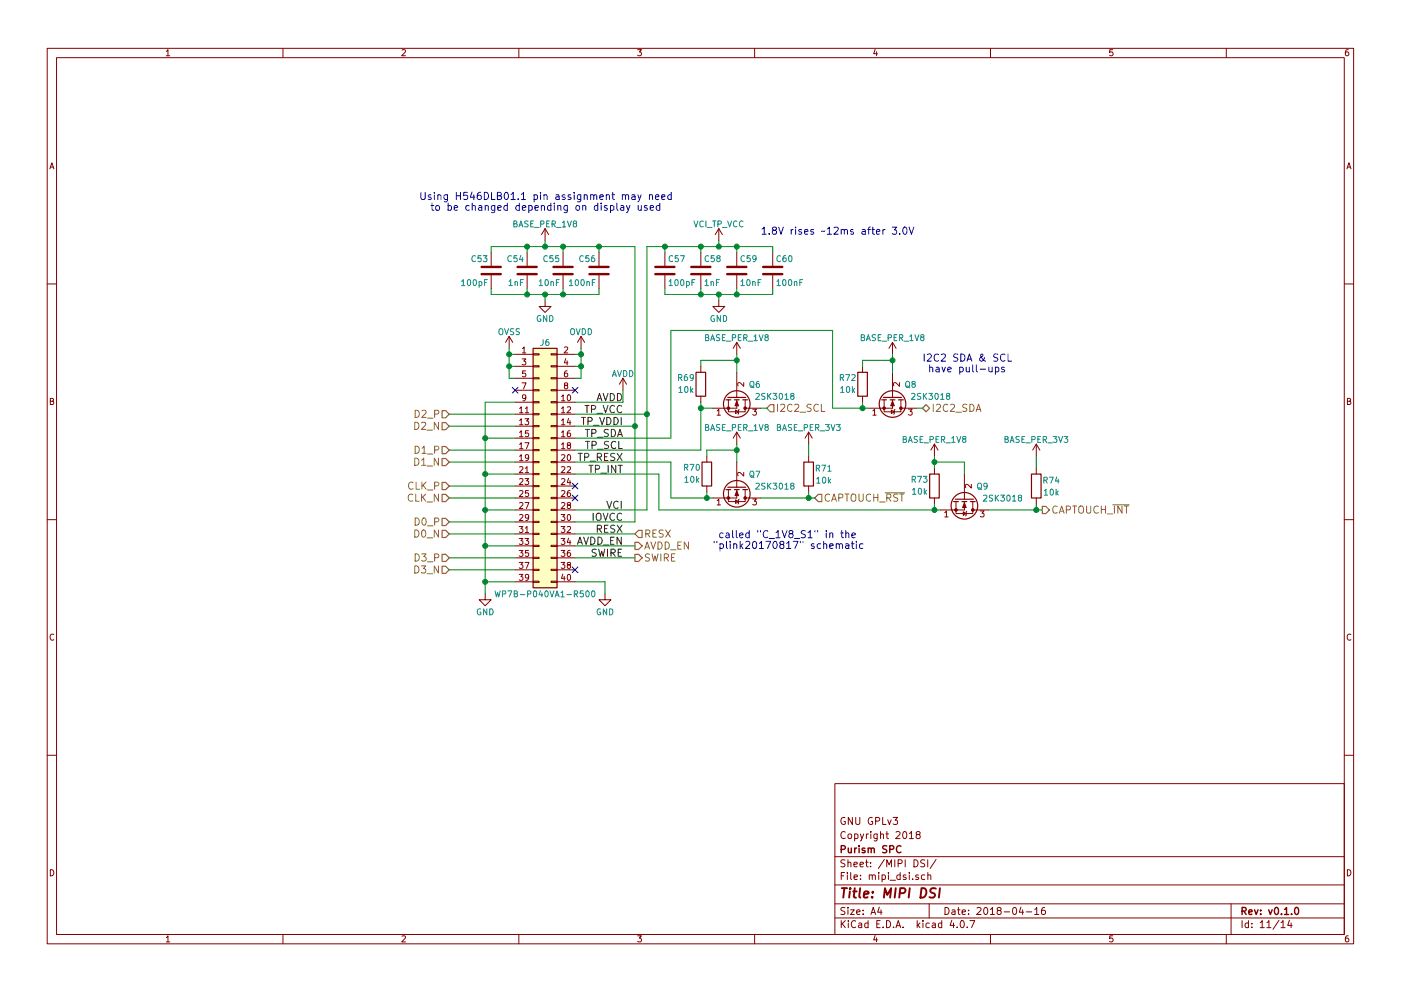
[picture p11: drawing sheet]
<svg xmlns="http://www.w3.org/2000/svg" width="297mm" height="210mm" viewBox="0 0 297 210" stroke-linecap="round" stroke-linejoin="round" font-family="sans-serif">
<g fill="none" stroke="#840000" stroke-width=".21">
<path d="M10 10.3h277v189.9h-277zM12 12.2h273v186.1h-273zM35.3 10.9l.3-.4v1.3M35.3 11.8h.7M60 10.3v1.9M85.2 10.6l.5-.1 .3 .4-.8 .9h.8M110 10.3v1.9M135.2 10.5h.8l-.4 .5 .3 .1 .1 .2-.1 .4-.2 .1-.5-.1M160 10.3v1.9M185.5 10.5l-.3 .9h.8M185.9 11v.8M210 10.3v1.9"/>
<path d="M235.9 10.5h-.6v.6h.6l.1 .5-.3 .2-.4-.1M260 10.3v1.9M285.9 10.5l-.4 .1-.2 .2-.1 .8 .3 .2 .4-.1 .1-.4-.1-.2-.4-.1-.3 .3M10.6 35.8l.4-1.3 .4 1.3M10.7 35.5h.6M285.6 35.8l.4-1.3 .4 1.3M285.7 35.5h.6M104.1 53.6v2.8M104.1 58.4v2.8M111.8 53.6v2.8M111.8 58.4v2.8M115.6 48.5l-.8 1.3"/>
<path d="M115.6 48.5v2.5M115.6 48.5l.7 1.3M119.4 53.6v2.8M119.4 58.4v2.8M127 53.6v2.8M127 58.4v2.8M141 53.6v2.8M141 58.4v2.8M148.6 53.6v2.8M148.6 58.4v2.8M152.4 48.5l-.8 1.3M152.4 48.5v2.5"/>
<path d="M152.4 48.5l.8 1.3M156.2 53.6v2.8M156.2 58.4v2.8M163.8 53.6v2.8M163.8 58.4v2.8M10 60.2h2M107.9 71.4l-.7 1.2M107.9 71.4v2.5M107.9 71.4l.8 1.2M109.2 75.2h3.8M109.2 77.7h3.8M110.7 76.1h.8l-.5 .5 .4 .1v.6l-.1 .1-.6-.1"/>
<path d="M110.8 74l.3-.4v1.3M110.8 74.9h.7M111.4 78.7h-.6v.6h.6v.5l-.1 .2-.5-.2M113 77.6h1.3v.2h-1.3zM113 75.1h1.3v.2h-1.3zM115.6 63.7v1.3h1.2l-1.2 1.3-1.3-1.3h1.3M116.8 77.6h1.3v.2h-1.3zM116.8 75.1h1.3v.2h-1.3zM118.1 75.2h3.8M118.1 77.7h3.8M119.7 73.7l.4-.1 .3 .4-.8 .9h.8M119.9 76.1l-.2 .9h.7"/>
<path d="M120.2 78.7h-.3l-.2 .3v.7l.2 .3 .4-.2-.1-.6h-.3l-.2 .2M120.2 76.5v.9M123.2 71.4l-.8 1.2M123.2 71.4v2.5M123.2 71.4l.8 1.2M148.6 77.7v1.3M152.4 63.7v1.3h1.3l-1.3 1.3-1.3-1.3h1.3M156.2 72.6v2.6M156.2 79v5.3M156.2 72.6l-.8 1.3M156.2 72.6l.8 1.3M182.9 77.7v1.3"/>
<path d="M189.2 72.6v2.6M189.2 79v5.3M189.2 72.6l-.7 1.3M189.2 72.6l.8 1.3M285 60.2h2M10.7 85.1h.5l.1-.5-.6-.1v1.3h.5l.2-.4-.3-.3M109.2 80.3h3.8M109.2 82.8h3.8M109.2 85.3h3.8M109.2 98h3.8M109.2 87.9h3.8M109.2 90.4h3.8"/>
<path d="M109.2 93h3.8M109.2 95.5h3.8M110.2 86.7l.3-.4v1.3M110.2 99.1l.4-.1 .3 .4-.8 .9h.8M110.2 89.2l.3-.4v1.3M110.2 91.7l.3-.3v1.3M110.2 94.3l.3-.4v1.3M110.2 96.8l.3-.3v1.2M110.2 87.6h.7M110.2 90.1h.7M110.2 92.7h.7M110.2 95.2h.7"/>
<path d="M110.2 97.7h.7M110.7 81.2h.8l-.5 1.3M111.3 88.8h.8l-.4 .5 .3 .1v.6l-.1 .1-.6-.1M111.3 93.9h.8l-.5 1.3M111.4 86.7l.3-.4v1.3M111.4 99.4l.3-.4v1.3M111.4 87.6h.7M111.5 84.3l-.2 .3-.4-.1-.1-.6 .5-.1 .2 .2-.1 .7-.3 .3h-.2M112 91.4h-.6v.6h.6v.5l-.1 .2-.5-.2M112.1 97l-.2 .3-.4-.1-.1-.6 .5-.1 .2 .2-.1 .7-.3 .3h-.2M113 97.9h1.3v.3h-1.3zM113 95.4h1.3v.2h-1.3z"/>
<path d="M113 92.8h1.3v.3h-1.3zM113 90.3h1.3v.2h-1.3zM113 87.8h1.3v.2h-1.3zM113 85.2h1.3v.3h-1.3zM113 82.7h1.3v.2h-1.3zM113 80.1h1.3v.3h-1.3zM116.8 97.9h1.3v.3h-1.3zM116.8 95.4h1.3v.2h-1.3zM116.8 92.8h1.3v.3h-1.3zM116.8 90.3h1.3v.2h-1.3zM116.8 87.8h1.3v.2h-1.3zM116.8 85.2h1.3v.3h-1.3z"/>
<path d="M116.8 82.7h1.3v.2h-1.3zM116.8 80.1h1.3v.3h-1.3zM118.1 80.3h3.8M118.1 82.8h3.8M118.1 85.3h3.8M118.1 98h3.8M118.1 87.9h3.8M118.1 90.4h3.8M118.1 93h3.8M118.1 95.5h3.8M119 84.1l.4-.3v1.2M119 96.6l.5-.1 .3 .3-.8 .9h.8"/>
<path d="M119 86.7l.4-.4v1.3M119 99.1l.5-.1 .3 .4-.8 .9h.8M119 89.2l.4-.4v1.3M119 91.7l.4-.3v1.3M119 94.3l.4-.4v1.3M119 85h.8M119 87.6h.8M119 90.1h.8M119 92.7h.8M119 95.2h.8M119.9 81.8l-.2-.3v-.2h.6v.3l-.5 .2-.1 .2v.4l.2 .1h.2l.3-.3-.1-.3-.2-.1M120.3 86.4l.5-.1 .2 .4-.8 .9h.8"/>
<path d="M120.3 99.1l.5-.1 .2 .4-.8 .9h.8M120.4 83.9l.1-.1a.67 .67 0 0 1 .5 .6 .67 .67 0 0 1-.5 .6l-.2-.4zM120.4 96.6l.1-.1a.67 .67 0 0 1 .5 .6 .67 .67 0 0 1-.5 .6l-.2-.4zM120.5 94.5l-.2-.3v-.2h.6v.3l-.5 .2-.1 .2v.4l.2 .1h.3l.2-.3-.1-.3-.1-.1M120.5 88.8l-.2 .9h.7M120.9 91.4h-.4l-.2 .3v.7l.2 .3 .4-.2v-.6h-.4l-.2 .2M120.9 89.2v.9M132.1 80.3l-.8 1.2M132.1 80.3v2.5M132.1 80.3l.7 1.2M148.6 84.1v1.2M149.9 96.8v1.2"/>
<path d="M152 87.2l.4-.4v1.3M152 88.1h.8M154.4 84.8v2.6h3.6v-.8M156 87l.6 .4-.6 .4zM156.2 84.8v1.8h-5.1M156.2 91.7v2.5M156.2 98v5.4M156.2 91.7l-.8 1.3M156.2 91.7l.8 1.3M156.7 86.9l-.2 1M157.7 81.2v.8l-.9-.8-.4 .2 .1 .5M158 86.6h3.3"/>
<path d="M158 84.8v1.8M159.6 86.8h.8l-.5 .5 .4 .1v.6l-.2 .1-.5-.1M171.4 91.7v2.5M171.4 96.8v1.2M171.4 91.7l-.7 1.3M171.4 91.7l.8 1.3M182.9 84.1v1.2M185.1 87.2l.3-.4v1.3M185.1 88.1h.7M187.5 84.8v2.6h3.5v-.8M189 87l.6 .4-.6 .4zM189.2 84.8v1.8h-5.1"/>
<path d="M189.7 86.9l-.2 1M190.7 81.2v.8l-.9-.8-.4 .2 .1 .5M191 84.8v1.8M191 86.6h3.3M192.6 86.8h.8l-.4 .5 .3 .1v.6l-.1 .1-.6-.1M198.1 94.2v2.6M198.1 99.3v1.3M198.1 94.2l-.7 1.3M198.1 94.2l.8 1.3M219.7 94.2l-.8 1.3M219.7 94.2v2.6M219.7 99.3v1.3"/>
<path d="M219.7 94.2l.8 1.3M285.7 85.1h.5l.1-.5-.6-.1v1.3h.5l.2-.4-.3-.3M10 110.3h2M109.2 110.7h3.8M109.2 100.6h3.8M109.2 113.3h3.8M109.2 103.1h3.8M109.2 115.8h3.8M109.2 105.7h3.8M109.2 118.4h3.8M109.2 108.2h3.8M110.1 111.7h.8l-.5 .5 .4 .1v.5l-.2 .2-.5-.2"/>
<path d="M110.1 114.2h.8l-.5 .5 .4 .1v.6l-.2 .1-.5-.1M110.1 116.8h.8l-.5 .5 .4 .1v.5l-.2 .2-.5-.2M110.1 119.3h.8l-.5 .5 .4 .1v.6l-.2 .1-.5-.1M110.2 101.6l.4-.1 .3 .4-.8 .9h.8M110.2 104.2l.4-.1 .3 .3-.8 1h.8M110.2 106.7l.4-.1 .3 .4-.8 .9h.8M110.2 109.3l.4-.1 .3 .3-.8 .9h.8M111.3 101.5h.8l-.4 .5 .3 .1v.6l-.1 .1-.6-.1M111.3 114.2h.8l-.4 .5 .3 .1v.6l-.1 .1-.6-.1M111.3 106.6h.8l-.5 1.3M111.3 119.3h.8l-.5 1.3M111.4 112.1l.3-.4v1.3"/>
<path d="M111.4 100.3h.7M111.4 113h.7M112 104.1h-.6v.6h.6v.5l-.1 .2-.5-.2M112 116.8h-.6v.6h.6v.5l-.1 .2-.5-.2M112.1 109.7l-.2 .3-.4-.1-.1-.6 .5-.1 .2 .2-.1 .7-.3 .3h-.2M113 118.2h1.3v.3h-1.3zM113 115.7h1.3v.2h-1.3zM113 113.2h1.3v.2h-1.3zM113 110.6h1.3v.3h-1.3zM113 108.1h1.3v.2h-1.3zM113 105.5h1.3v.3h-1.3zM113 103h1.3v.2h-1.3z"/>
<path d="M113 100.5h1.3v.2h-1.3zM116.8 118.2h1.3v.3h-1.3zM116.8 115.7h1.3v.2h-1.3zM116.8 113.2h1.3v.2h-1.3zM116.8 110.6h1.3v.3h-1.3zM116.8 108.1h1.3v.2h-1.3zM116.8 105.5h1.3v.3h-1.3zM116.8 103h1.3v.2h-1.3zM116.8 100.5h1.3v.2h-1.3zM118.1 110.7h3.8M118.1 100.6h3.8M118.1 113.3h3.8"/>
<path d="M118.1 103.1h3.8M118.1 115.8h3.8M118.1 105.7h3.8M118.1 118.4h3.8M118.1 108.2h3.8M119 109.2h.8l-.5 .4 .4 .1v.6l-.2 .1-.5-.1M119 111.7h.8l-.5 .5 .4 .1v.5l-.2 .2-.5-.2M119 114.2h.8l-.5 .5 .4 .1v.6l-.2 .1-.5-.1M119 116.8h.8l-.5 .5 .4 .1v.5l-.2 .2-.5-.2M119 119.3h.8l-.5 .5 .4 .1v.6l-.2 .1-.5-.1M119 101.6l.5-.1 .3 .4-.8 .9h.8M119 104.2l.5-.1 .3 .3-.8 1h.8"/>
<path d="M119 106.7l.5-.1 .3 .4-.8 .9h.8M120.3 111.8l.5-.1 .2 .4-.8 .9h.8M120.4 109.3l.1-.1a.67 .67 0 0 1 .5 .6 .67 .67 0 0 1-.5 .6l-.2-.4zM120.5 107.2l-.2-.3v-.2h.6v.3l-.5 .2-.1 .2v.4l.2 .1h.3l.2-.3-.1-.3-.1-.1M120.5 119.9l-.2-.3v-.2h.6v.3l-.5 .2-.1 .2v.4l.2 .1h.3l.2-.3-.1-.3-.1-.1M120.5 101.5l-.2 .9h.7M120.5 114.2l-.2 .9h.7M120.9 104.1h-.4l-.2 .3v.7l.2 .3 .4-.2v-.6h-.4l-.2 .2M120.9 116.8h-.4l-.2 .3v.7l.2 .3 .4-.2v-.6h-.4l-.2 .2M120.9 101.9v.9M120.9 114.6v.9M149.9 103.1v1.3"/>
<path d="M152 106.2l.4-.3v1.2M152 107.1h.8M154.4 103.9v2.5h3.6v-.7M156 106l.6 .4-.6 .4zM156.2 103.9v1.8h-5.1M156.7 105.9l-.2 1M157.7 100.2v.8l-.9-.8-.4 .3 .1 .4M158 105.7h3.3M158 103.9v1.8M159.6 105.9h.8l-.5 .4 .4 .1v.6l-.2 .1-.5-.1M171.4 103.1v1.3M198.1 105.7v1.2"/>
<path d="M200.3 108.8l.4-.4v1.3M200.3 109.7h.7M202.7 106.4v2.6h3.5v-.8M204.2 108.6l.7 .4-.7 .3zM204.5 106.4v1.8h-5.1M204.5 100.6v5.3M205 108.5l-.3 1M205.9 102.8v.8l-.9-.8-.3 .2 .1 .5M206.2 108.2h3.3M206.2 106.4v1.8M207.8 108.4h.8l-.4 .5 .4 .1v.5l-.2 .2-.6-.2M219.7 105.7v1.2"/>
<path d="M285 110.3h2M11.4 134.6a.58 .58 0 0 0-.8 .6 .58 .58 0 0 0 .8 .5M102.9 126v1.2h1.2l-1.2 1.3-1.3-1.3h1.3M109.2 123.4h3.8M109.2 120.9h3.8M110.1 121.9h.8l-.5 .4 .4 .1v.6l-.2 .1-.5-.1M112.1 122.4l-.2 .3-.4-.1-.1-.6 .5-.1 .2 .2-.1 .7-.3 .3h-.2M113 123.3h1.3v.3h-1.3zM113 120.8h1.3v.2h-1.3zM116.8 123.3h1.3v.3h-1.3zM116.8 120.8h1.3v.2h-1.3zM118.1 123.4h3.8"/>
<path d="M118.1 120.9h3.8M119.3 121.8l-.3 .9h.8M119.6 122.3v.8M120.4 122l.1-.1a.67 .67 0 0 1 .5 .6 .67 .67 0 0 1-.5 .6l-.2-.4zM128.3 126v1.2h1.2l-1.2 1.3-1.3-1.3h1.3M286.4 134.6a.58 .58 0 0 0-.8 .6 .58 .58 0 0 0 .8 .5M10 160.2h2M177 166.3h108v32h-108zM179.1 173.5a.69 .69 0 0 0-.8 .7 .69 .69 0 0 0 .9 .6v-.5h-.3M179.2 176.6a.71 .71 0 0 0-1 .5 .71 .71 0 0 0 .7 .8l.3-.1M179.9 177.1l.2-.2 .4 .2 .1 .5-.2 .2-.3 .1-.2-.1zM180.7 173.4v1.5l-.8-1.5v1.5"/>
<path d="M181.2 177l.4-.1 .3 .3-.1 .6h-.6M181.2 176.9v1.5M181.4 173.4v1.2l.3 .3h.3l.3-.3v-1.2M182.4 176.9l.4 1M183.1 176.9l-.5 1.4-.2 .1M183.7 176.9v1M184.1 176.9l-.4 .3M184.6 176.4v.2M184.6 176.9v1M184.9 173.5a.69 .69 0 0 0-.8 .7 .69 .69 0 0 0 .9 .6v-.5h-.3M185.6 174.2l.8-.1 .1-.2-.1-.3-.2-.2h-.6v1.5M186 176.9l-.1 1.4-.2 .1h-.4"/>
<path d="M186 177l-.5-.1-.2 .3v.6l.2 .1 .5-.1M186.7 177.1l.2-.2 .4 .1v.9M186.7 176.4v1.5M187.1 173.4v1.5h.8M187.8 176.9h.6M188 176.4v1.3l.4 .2M188.2 173.9l.4 1 .4-1M189.4 173.4h.9l-.5 .6 .4 .1v.7l-.2 .1-.6-.1M190 176.6l.6-.2 .2 .5-.9 1h.9M191.5 176.6l.2-.2a.8 .8 0 0 1 .6 .8 .8 .8 0 0 1-.6 .7l-.3-.5zM192.8 176.9l.4-.5v1.5M192.8 177.9h.9"/>
<path d="M194.5 177.1l-.3-.3 .1-.2 .2-.2 .4 .1 .2 .2-.1 .2-.5 .2-.3 .3v.2l.3 .3h.3l.3-.3v-.2l-.3-.3M285 160.2h2M10.7 184.5a.65 .65 0 0 1 .7 .7 .65 .65 0 0 1-.7 .6zM35.3 198.9l.3-.4v1.3M35.3 199.8h.7M60 198.3v1.9M85.2 198.6l.5-.1 .3 .4-.8 .9h.8M110 198.3v1.9M135.2 198.5h.8l-.4 .5 .3 .1 .1 .2-.1 .4-.2 .1-.5-.1M160 198.3v1.9M177 194.8h108M177 191.8h108"/>
<path d="M177 187.8h108M177 181.8h108M178.4 195.3v1.5M178.4 185.8h.5M178.6 196l.6 .8M179.1 185.1h-.7v1.5M179.1 192.6l-.5-.1-.3 .3 .1 .3 .7 .4v.4l-.2 .1-.6-.1M179.1 182.5l-.5-.1-.3 .3 .1 .3 .7 .4v.4l-.2 .1-.6-.1M179.2 195.3l-.8 .9M179.7 185.1v.2M179.7 185.6v1M179.8 192.5v.2"/>
<path d="M179.8 183.1l.2-.2 .4 .1v.9M179.8 182.4v1.5M179.8 193v1M179.9 195.3v.2M179.9 195.8v1M180.3 193h.8l-.8 1h.8M180.4 185.1v1.3l.2 .2M181.1 183.4l.7-.1-.1-.3-.4-.1-.2 .2v.7h.6M181.1 186.1l.7-.1-.1-.3-.4-.1-.2 .2 .1 .7h.5M181.4 195.5a.71 .71 0 0 0-1 .5 .71 .71 0 0 0 .8 .8l.2-.1M181.6 193.5l.7-.1v-.3l-.4-.1-.3 .2 .1 .7h.6M182.1 195.9h.6v.9"/>
<path d="M182.3 183.4l.8-.1-.1-.3-.4-.1-.3 .2 .1 .7h.6M182.4 186.5v.1M182.4 185.7v.1M182.7 196.2l-.7 .3 .2 .3 .5-.1M183 193.9v.1M183 193.1v.1M183.5 182.9h.6M183.7 182.4v1.3l.4 .2M184 195.9l-.4-.1-.3 .3 .1 .6 .2 .1 .4-.1M184 195.3v1.5M184.3 185.7l.2-.1 .4 .1v.9M184.3 185.6v1"/>
<path d="M184.6 183.8v.1M184.6 183v.1M184.7 194l.4-1.5 .5 1.5M184.8 193.6h.7M184.9 185.8l.3-.2 .3 .1 .1 .9M185.5 198.5l-.3 .9h.8M185.9 199v.8M185.9 196h.5M186.3 185.1v.2M186.3 185.6v1M186.4 192.5l-.3 1h.9M186.6 195.3h-.7v1.5h.7"/>
<path d="M186.8 193v1M187 185.7l.5-.1 .2 .3-.1 .6h-.6M187 185.6v1.5M187.2 196.7v.1M187.5 182.3l-1.3 2M188 195.3a.76 .76 0 0 1 .8 .8 .76 .76 0 0 1-.8 .7zM188 183.9v-1.5l.5 1.1 .5-1.1v1.5M188.4 185.1v.2M188.4 185.6v1M188.7 186.8h1.2M189.5 196.7v.1M189.7 182.4v1.5"/>
<path d="M190 196.8l.4-1.5 .6 1.5M190.1 196.4h.7M190.4 183.2l.7-.1 .2-.2-.1-.3-.2-.2h-.6v1.5M190.9 185.7l-.5-.1-.3 .3 .1 .6 .2 .1 .5-.1M190.9 185.1v1.5M191.5 196.7v.1M191.9 182.4v1.5M192.1 185.7l-.4-.1-.2 .2 .1 .2 .5 .2v.3h-.6M192.8 185.1v.2M192.8 185.6v1M193.5 186.5v.1M193.8 182.4a.76 .76 0 0 1 .8 .8 .76 .76 0 0 1-.8 .7z"/>
<path d="M194.5 195.3v1.5M194.6 196.3l.4 .5M194.7 185.7l-.3-.1-.3 .2 .1 .2 .5 .2v.3h-.6M195 195.8l-.5 .6M195.7 195.3v.2M195.7 195.8v1M196.1 185.7l-.5-.1-.2 .3v.6l.2 .1 .5-.1M196.1 182.5l-.6-.1-.3 .3 .1 .3 .7 .4v.4l-.2 .1-.6-.1M196.7 182.4v1.5M196.7 185.7l.2-.1 .4 .1 .1 .9M196.7 185.1v1.5M197 191.8v3"/>
<path d="M197 195.9l-.4-.1-.3 .3 .1 .6 .2 .1 .4-.1M197.7 195.9h.6v.9M198.3 196.2l-.7 .3 .2 .3 .5-.1M198.5 182.3l-1.3 2M199.7 195.9l-.5-.1-.2 .3v.6l.2 .1 .5-.1M199.7 195.3v1.5M200.4 192.5a.76 .76 0 0 1 .8 .8 .76 .76 0 0 1-.8 .7zM201.8 195.2l-.4 1.1h1M201.9 193.1h.5l.1 .9M202.2 195.8v1M202.5 193.4l-.7 .3 .2 .3 .5-.1M202.9 196.7v.1"/>
<path d="M203 193h.6M203.2 192.5v1.3l.4 .2M203.8 195.4l.1-.1a.8 .8 0 0 1 .6 .8 .8 .8 0 0 1-.6 .7 .97 .97 0 0 1-.1-1.4zM204 193.5l.7-.1-.1-.3-.4-.1-.2 .2 .1 .7h.5M205.1 196.7v.1M205.4 193.9v.1M205.4 193.1v.1M205.6 195.3h1.1l-.7 1.5M207.1 192.7l.6-.2 .3 .5-.9 1h.9M208.7 192.7l.2-.2a.8 .8 0 0 1 .5 .8 .8 .8 0 0 1-.5 .7l-.3-.5zM210 193l.4-.5v1.5M210 194h.8"/>
<path d="M210 198.3v1.9M211.7 193.2l-.3-.3 .1-.2 .2-.2 .4 .1 .2 .2-.1 .2-.5 .2-.3 .3v.2l.3 .3h.3l.3-.3v-.2l-.3-.3M212.9 193.5h1.1M214.8 192.7l.2-.2a.8 .8 0 0 1 .6 .8 .8 .8 0 0 1-.6 .7l-.3-.5zM216.5 192.5l-.4 1h.9M216.8 193v1M217.6 193.5h1.1M219.4 193l.4-.5v1.5M219.4 194h.8M221.5 192.5l-.4 .1a1.11 1.11 0 0 0-.1 1.3l.4 .1 .2-.1 .1-.5-.3-.3-.4 .1-.2 .2M235.9 198.5h-.6v.7l.6-.1 .1 .5-.3 .2-.4-.1M260 198.3v1.9"/>
<path d="M261 191.8v6.5M263.3 195.3v1.5M264.7 195.9l-.4-.1-.3 .3 .1 .6 .2 .1 .4-.1M264.7 195.3v1.5M265.4 196.7v.1M265.4 195.9v.1M267.2 195.8l.4-.5v1.5M267.2 196.8h.8M268.6 195.8l.4-.5v1.5M268.6 196.8h.9M271.2 195.2l-1.3 2M271.6 195.8l.4-.5v1.5"/>
<path d="M271.6 196.8h.9M273.4 195.2l-.4 1.1h1M273.7 195.8v1M285.7 184.5a.65 .65 0 0 1 .7 .7 .65 .65 0 0 1-.7 .6zM285.9 198.5l-.4 .1-.2 .3-.1 .7 .3 .2 .4-.1 .1-.4-.1-.2-.4-.1-.3 .3"/>
</g>
<g fill="none" stroke="#840000" stroke-width=".3">
<path d="M179.9 179.9v.9l.4 .1 .2-.1M180.5 179.9v1M181.2 179.9v1M181.6 179.9l-.4 .3M182.1 179.4v.2M182.1 179.9v1M184.1 179.9v1M188 179.5l-.6-.1-.3 .3 .1 .3 .7 .4v.4l-.2 .1-.6-.1M191 179.6a.71 .71 0 0 0-1 .5 .71 .71 0 0 0 .7 .8l.3-.1M178.4 180.2l.7-.1 .1-.2-.1-.3-.2-.2h-.5v1.5M183.4 180l-.4-.1-.2 .2 .1 .3 .5 .1v.3h-.6M184.1 180.1l.2-.2 .4 .1v.9"/>
<path d="M184.7 180.1l.2-.2 .4 .1 .1 .9M188.6 180.2l.8-.1 .1-.2-.1-.3-.2-.2h-.6v1.5M263.3 193.3l.8-.1 .1-.2-.1-.3-.2-.2h-.6v1.5M263.7 193.3l.5 .7M264.8 193.5l.7-.1-.1-.3-.4-.1-.2 .2v.7h.6M266 193l.3 1 .4-1M267.3 193.9v.1M267.3 193.1v.1M269 193l.3 1 .4-1M270.4 192.6l.2-.1a.8 .8 0 0 1 .5 .8 .8 .8 0 0 1-.5 .7 .97 .97 0 0 1-.2-1.4zM271.7 193.9v.1M272.3 193l.5-.5v1.5"/>
<path d="M272.3 194h.9M273.8 193.9v.1M274.6 192.7l.2-.2a.8 .8 0 0 1 .6 .8 .8 .8 0 0 1-.6 .7l-.3-.5z"/>
</g>
<g fill="none" stroke="#840000" stroke-width=".41">
<path d="M178.5 188.4h1.1M179 188.4l-.2 2M180.2 189.1l-.2 1.3M180.3 188.4l-.1 .2 .2-.1-.1-.1-.1 .2M180.9 189.1h.7M181.2 188.4l-.2 1.8 .1 .1 .4 .1M182.4 188.4l-.2 1.8 .2 .2M183.2 189.8l.9-.2v-.4l-.6-.1-.3 .3v.9h.7M184.9 190.3v.1M185.1 189.2l-.1 .2-.1-.1 .2-.1-.1 .2M187.4 190.4l.2-2 .5 1.5 .9-1.5-.3 2M189.9 188.4l-.2 2"/>
<path d="M190.8 189.5l.9-.1a.56 .56 0 0 0 .1-.9l-.9-.1-.2 2M192.9 188.4l-.2 2M195.4 188.4a1 1 0 0 1 1.1 .8 1 1 0 0 1-.6 1.1l-.8 .1zM198.4 188.5l-.7-.1-.3 .2-.1 .6 .8 .4 .1 .5-.4 .3-.7-.1M199.3 188.4l-.2 2"/>
</g>
<path d="M113 73.9h5.1v50.8h-5.1z" fill="#ffffc2" stroke="#ffffc2" stroke-width=".21"/>
<g fill="none" stroke="#840000" stroke-width=".25">
<path d="M113 73.9h5.1v50.8h-5.1zM147.6 79h2v5.1h-2zM181.9 79h2v5.1h-2zM148.8 98h2.1v5.1h-2.1zM153.9 84.8h1M154.3 84.3h3.8M155.7 84.8h1M157.5 84.8h1M170.4 98h2.1v5.1h-2.1zM186.9 84.8h1.1M187.3 84.3h3.8M188.7 84.8h1"/>
<path d="M190.5 84.8h1M153.9 103.9h1M154.3 103.4h3.8M155.7 103.9h1M157.5 103.9h1M197.1 100.6h2v5.1h-2zM202.2 106.4h1M202.6 105.9h3.8M204 106.4h1M205.7 106.4h1.1M218.7 100.6h2v5.1h-2z"/>
<circle cx="156.2" cy="85.7" r="2.82"/>
<circle cx="189.2" cy="85.7" r="2.82"/>
<circle cx="156.2" cy="104.8" r="2.82"/>
<circle cx="204.5" cy="107.3" r="2.82"/>
</g>
<g fill="none" stroke="#008484" stroke-width=".21">
<path d="M97.9 59.7l.3-.4v1.3M99.2 59.4l.2-.1a.67 .67 0 0 1 .4 .7 .67 .67 0 0 1-.4 .6l-.3-.5zM100.4 59.4l.2-.1a.67 .67 0 0 1 .4 .7 .67 .67 0 0 1-.4 .6l-.3-.5zM100.8 54.4a.56 .56 0 0 0-.8 .5 .56 .56 0 0 0 .8 .5M101.6 59.8l.3-.1 .3 .3-.1 .5h-.5M101.6 59.7v1.3M102 54.2h-.6l-.1 .6h.7v.6l-.2 .1-.5-.1M102.5 54.2h.8l-.5 .5 .4 .1v.6l-.2 .1-.5-.1M102.7 59.9h.4M103.3 59.3h-.6v1.3M107.9 59.7l.4-.4v1.3M108.4 54.4a.56 .56 0 0 0-.7 .5 .56 .56 0 0 0 .7 .5"/>
<path d="M108.9 47.5l.7-.1v-.4l-.7-.1v1.3h.5l.3-.5-.3-.2M109.2 59.9l.2-.2 .3 .1v.8M109.2 59.7v.9M109.6 54.2h-.6l-.1 .6h.7v.6l-.2 .1-.5-.1M110 48.2l.4-1.3 .5 1.3M110.2 47.8h.5M110.3 59.9h.5M110.4 54.2l-.2 .9h.7M110.7 54.7v.8M110.9 59.3h-.6v1.3M112 46.9h-.6l-.1 .5a.54 .54 0 0 1 .6 .6l-.2 .2-.4-.1M112.5 47.5h.5"/>
<path d="M113.1 46.9h-.6v1.3h.6M113.4 48.3h.9M114.3 59.7l.4-.4v1.3M114.6 47.5h.6l.1-.5-.7-.1v1.3M115.6 59.4l.2-.1a.67 .67 0 0 1 .5 .7 .67 .67 0 0 1-.5 .6l-.3-.5zM115.9 47.5h.4M116.1 54.4a.56 .56 0 0 0-.8 .5 .56 .56 0 0 0 .8 .5M116.5 46.9h-.6v1.3h.6M116.8 59.9l.2-.2 .3 .1v.8M116.8 59.7v.9M117 47.5h.7v-.5l-.7-.1v1.3M117.2 54.2h-.6v.6h.6v.6l-.2 .1-.4-.1"/>
<path d="M117.3 47.5l.5 .7M118 59.9h.4M118 48.3h1M118.4 54.2h-.6v.6h.6v.6l-.1 .1-.5-.1M118.6 59.3h-.6v1.3M119.2 47.2l.4-.3v1.3M119.2 48.2h.7M120.3 46.9l.4 1.3 .5-1.3M120.7 59.7l.4-.4v1.3M121.8 47.4l-.3-.2 .1-.3 .6 .1v.3l-.6 .2-.1 .2 .1 .3 .2 .2h.2l.3-.3-.1-.4-.2-.1M122 59.4l.2-.1a.67 .67 0 0 1 .5 .7 .67 .67 0 0 1-.5 .6l-.3-.5zM123.3 59.4l.1-.1a.67 .67 0 0 1 .5 .7 .67 .67 0 0 1-.5 .6l-.2-.5z"/>
<path d="M123.7 54.4a.56 .56 0 0 0-.8 .5 .56 .56 0 0 0 .8 .5M124.4 59.9l.2-.2 .3 .1 .1 .8M124.4 59.7v.9M124.8 54.2h-.6v.6h.6v.6l-.1 .1-.5-.1M125.6 59.9h.4M126 54.2l-.4 .1-.1 .3-.1 .7 .2 .2 .5-.1-.1-.6-.4-.1-.2 .3M126.2 59.3h-.6v1.3M141.9 59.7l.3-.4v1.3M142.6 54.4a.56 .56 0 0 0-.7 .5 .56 .56 0 0 0 .7 .5M143.2 59.4l.2-.1a.67 .67 0 0 1 .4 .7 .67 .67 0 0 1-.4 .6l-.3-.5zM143.8 54.2h-.6l-.1 .6h.7v.6l-.2 .1-.5-.1M144.3 54.2h.8l-.5 1.3"/>
<path d="M144.4 59.4l.2-.1a.67 .67 0 0 1 .4 .7 .67 .67 0 0 1-.4 .6l-.3-.5zM145.6 59.8l.3-.1 .3 .3-.2 .5h-.4M145.6 59.7v1.3M146.7 59.9h.4M147.1 46.9l.4 1.3 .5-1.3M147.3 59.3h-.6v1.3M149.1 47a.56 .56 0 0 0-.7 .5 .56 .56 0 0 0 .7 .5M149.5 59.7l.3-.4v1.3M149.7 46.9v1.3M150 48.3h1M150.2 54.4a.56 .56 0 0 0-.7 .5 .56 .56 0 0 0 .7 .5M150.7 59.9l.2-.2 .3 .1 .1 .8"/>
<path d="M150.7 59.7v.9M151.1 46.9h.7M151.4 54.2h-.6l-.1 .6h.7v.6l-.2 .1-.5-.1M151.4 46.9v1.3M151.9 59.9h.4M152.2 54.8l-.2-.2 .1-.3 .5 .1v.3l-.5 .1-.1 .2v.4l.2 .1h.3l.2-.2-.1-.4-.1-.1M152.2 47.5h.6l.1-.5-.7-.1v1.3M152.5 59.3h-.6v1.3M153.2 48.3h1M154.3 46.9l.4 1.3 .4-1.3M156.3 47a.56 .56 0 0 0-.8 .5 .56 .56 0 0 0 .8 .5M157.1 59.7l.4-.4v1.3"/>
<path d="M157.5 47a.56 .56 0 0 0-.7 .5 .56 .56 0 0 0 .7 .5M157.9 54.4a.56 .56 0 0 0-.8 .5 .56 .56 0 0 0 .8 .5M158.4 59.4l.2-.1a.67 .67 0 0 1 .4 .7 .67 .67 0 0 1-.4 .6l-.3-.5zM159 54.2h-.6v.6h.6v.6l-.1 .1-.5-.1M159.6 59.9l.2-.2 .3 .1v.8M159.6 59.7v.9M160.3 54.8l-.2 .2h-.4l-.1-.6 .5-.2 .2 .3-.1 .7-.3 .3h-.2M160.7 59.9h.5M161.3 59.3h-.6v1.3M164.7 59.7l.4-.4v1.3M165.5 54.4a.56 .56 0 0 0-.8 .5 .56 .56 0 0 0 .8 .5M166 59.4l.2-.1a.67 .67 0 0 1 .5 .7 .67 .67 0 0 1-.5 .6l-.3-.5z"/>
<path d="M166.6 54.2l-.4 .1-.2 .3v.7l.2 .2 .4-.1v-.6l-.4-.1-.2 .3M167.3 59.4l.1-.1a.67 .67 0 0 1 .5 .7 .67 .67 0 0 1-.5 .6l-.2-.5zM167.3 54.4l.2-.2a.67 .67 0 0 1 .4 .7 .67 .67 0 0 1-.4 .6l-.3-.5zM168.4 59.9l.2-.2 .3 .1 .1 .8M168.4 59.7v.9M169.6 59.9h.4M170.2 59.3h-.6v1.3M97.9 60.6h.7M106 69.8h.5l.1 .8a.42 .42 0 0 1-.2 .4 .42 .42 0 0 1-.4-.1l-.2-.3zM107 69.7l.4 1.3 .4-1.3M107.9 60.6h.7M108.9 69.8h-.6v.4a.54 .54 0 0 1 .6 .7l-.2 .1-.5-.1"/>
<path d="M110.1 69.8h-.6v.4a.54 .54 0 0 1 .6 .7l-.2 .1-.5-.1M114.3 60.6h.7M114.6 67a.59 .59 0 0 0-.7 .6 .59 .59 0 0 0 .7 .5l.1-.4h-.3M115.1 72v1.1l-.4 .2M115.9 66.9v1.3l-.7-1.3v1.3M116.3 72l-.4 .1-.2 .2v.7l.2 .3 .5-.1-.1-.6-.4-.1-.2 .2M116.5 66.9a.64 .64 0 0 1 .8 .7 .64 .64 0 0 1-.8 .6zM120.7 60.6h.7M121.2 69.8h.4l.2 .8a.42 .42 0 0 1-.2 .4 .42 .42 0 0 1-.4-.1l-.2-.3zM122.2 69.7l.4 1.3 .4-1.3M123.4 69.7a.64 .64 0 0 1 .8 .7 .64 .64 0 0 1-.8 .6zM124.7 69.7a.64 .64 0 0 1 .7 .7 .64 .64 0 0 1-.7 .6z"/>
<path d="M129.8 79.9l.5-1.3 .4 1.3M130 79.5h.6M130.9 78.6l.4 1.3 .5-1.3M132.2 78.6a.64 .64 0 0 1 .7 .7 .64 .64 0 0 1-.7 .6zM133.5 78.6a.64 .64 0 0 1 .7 .7 .64 .64 0 0 1-.7 .6zM141.9 60.6h.7M145.7 79.5h-.4l-.2 .3v.7l.2 .2 .4-.1v-.6h-.4l-.2 .2M149.5 60.6h.7M149.6 71.6l.6-.1v-.4l-.6-.1v1.3h.5l.2-.4-.3-.3M150.7 72.3l.4-1.3 .4 1.3M150.8 71.9h.6M151.4 67a.59 .59 0 0 0-.7 .6 .59 .59 0 0 0 .7 .5l.1-.4h-.2"/>
<path d="M152.6 71.1h-.6l-.1 .4a.54 .54 0 0 1 .7 .7l-.2 .1-.5-.1M152.8 66.9v1.3l-.8-1.3v1.3M153.2 71.6h.4M153.4 66.9a.64 .64 0 0 1 .7 .7 .64 .64 0 0 1-.7 .6zM153.8 71h-.6v1.3h.6M154 72.4h1M155.3 71.7l.6-.1v-.5l-.6-.1v1.3M156.5 71.6h.5M157.1 60.6h.7M157.1 71h-.6v1.3h.6M157.7 71.7l.6-.1v-.5l-.6-.1v1.3M158 71.7l.4 .6"/>
<path d="M158.6 72.4h1M159.9 71.4l.3-.4v1.3M159.9 72.3h.7M161 71l.4 1.3 .4-1.3M162.4 71.5l-.2-.2v-.2h.6v.3l-.5 .2-.1 .2v.4l.2 .1h.3l.2-.3-.1-.3-.1-.2M164.7 60.6h.7M179.3 79.5h.8l-.5 1.2M180.6 79.6l.5-.1 .2 .3-.8 .9h.8M182.6 71.6l.6-.1v-.4l-.6-.1v1.3h.5l.2-.4-.3-.3M183.7 72.3l.4-1.3 .4 1.3M183.8 71.9h.6M185.6 71.1h-.6v.4a.54 .54 0 0 1 .6 .7l-.2 .1-.5-.1"/>
<path d="M186.2 71.6h.4M186.8 71h-.6v1.3h.6M187 72.4h1M188.3 71.7l.6-.1 .1-.5-.7-.1v1.3M189.6 71.6h.4M190.2 71h-.6v1.3h.6M190.7 71.7l.6-.1 .1-.5-.7-.1v1.3M191 71.7l.4 .6M191.7 72.4h.9M192.9 71.4l.3-.4v1.3M192.9 72.3h.7M194 71l.4 1.3 .4-1.3"/>
<path d="M195.4 71.5l-.2-.2v-.2h.7v.3l-.6 .2-.1 .2v.4l.2 .1h.3l.2-.3v-.3l-.2-.2M143.9 80.1h.6v-.5l-.6-.1v1.2M143.9 82.4l.4-.4v1.3M143.9 83.3h.8M144.2 80.1l.4 .6M145.1 99.2l.6-.1 .1-.5-.7-.1v1.3M145.3 82.1l.1-.1a.67 .67 0 0 1 .5 .6 .67 .67 0 0 1-.5 .7l-.2-.5zM145.4 99.2l.4 .6M146.3 98.5h.8l-.5 1.3M146.4 82v1.3M146.6 82.8l.3 .5M146.9 82.4l-.5 .5"/>
<path d="M147 80l-.2 .3-.4-.1v-.6l.4-.1 .2 .2v.7l-.3 .3h-.3M147.7 98.6l.2-.1a.67 .67 0 0 1 .4 .7 .67 .67 0 0 1-.4 .6l-.3-.5zM149.6 90.6l.6-.1v-.3l-.6-.1v1.2h.5l.2-.4-.3-.3M150.7 91.3l.4-1.2 .4 1.2M150.8 91h.6M152.6 90.1h-.6l-.1 .4a.54 .54 0 0 1 .7 .7l-.2 .1h-.5M153.2 90.6h.4M153.8 90.1h-.6v1.2h.6M154 91.4h1M155.3 90.7l.6-.1v-.4l-.6-.1v1.2M156.5 90.6h.5M157.1 90.1h-.6v1.2h.6"/>
<path d="M157.7 90.7l.6-.1v-.4l-.6-.1v1.2M158 90.7l.4 .6M158.6 91.4h1M159.1 81.1l.2-.2 .4 .1 .1 .8a.42 .42 0 0 1-.2 .3 .42 .42 0 0 1-.4 0l-.2-.3zM159.2 81.9l.7 .4M159.9 90.4l.3-.3v1.2M159.9 91.3h.7M160.2 100h.9l-.5 1.2M160.3 83.6l.5-.1 .2 .3-.8 .9h.8M160.9 80.9l-.3 .1-.2 .2-.1 .7 .3 .3 .4-.1-.1-.6-.3-.1-.3 .2M161 90.1l.4 1.2 .4-1.2M162.2 83.5h-.6l-.1 .4a.54 .54 0 0 1 .7 .7l-.2 .1h-.5"/>
<path d="M162.4 90.6l-.2-.2 .1-.3 .5 .1v.3l-.5 .1-.1 .3v.3l.2 .1h.3l.2-.2-.1-.4-.1-.1M162.8 83.5v1.2M162.9 84l.6 .7M163.5 83.5l-.7 .7M163.9 83.5h.8l-.4 .4 .3 .1v.6l-.1 .1-.6-.1M164.8 90.6l.6-.1v-.3l-.6-.1v1.2h.5l.2-.4-.2-.3M165.3 83.6l.2-.1a.67 .67 0 0 1 .4 .6 .67 .67 0 0 1-.4 .6l-.3-.5zM165.9 91.3l.4-1.2 .5 1.2M166 91h.6M166.4 83.8l.4-.3v1.2M166.4 84.7h.7M167.8 90.1h-.6v.4a.54 .54 0 0 1 .6 .7l-.2 .1h-.5"/>
<path d="M167.9 84l-.3-.2 .1-.3 .6 .1v.3l-.6 .1-.1 .2 .1 .4 .2 .1h.2l.3-.2-.1-.4-.2-.1M168.4 90.6h.4M169 90.1h-.6v1.2h.6M169.2 91.4h1M170.5 90.7l.6-.1 .1-.4-.7-.1v1.2M171.8 90.6h.4M172.4 90.1h-.6v1.2h.6M172.9 90.7l.6-.1 .1-.4-.7-.1v1.2M173.1 99.4l.6-.1v-.5l-.6-.1v1.3M173.2 90.7l.4 .6M173.4 99.4l.4 .6M173.9 91.4h1"/>
<path d="M174.2 98.7h.9l-.6 1.3M175 90.1h.8l-.4 .4 .4 .1v.6l-.2 .1-.6-.1M175.5 99.1l.4-.4v1.3M175.5 100h.7M176.2 90.1l.4 1.2 .4-1.2M177.3 90.1h.8l-.4 .4 .4 .1v.6l-.2 .1-.6-.1M178.2 80.1h.6v-.5l-.6-.1v1.2M178.2 82.4l.4-.4v1.3M178.2 83.3h.7M178.5 80.1l.4 .6M179.6 82.1l.1-.1a.67 .67 0 0 1 .5 .6 .67 .67 0 0 1-.5 .7l-.2-.5zM180.7 82v1.3"/>
<path d="M180.8 82.8l.4 .5M181.2 82.4l-.5 .5M191.5 93.2l.6-.1v-.4l-.6-.1v1.3h.5l.2-.5-.3-.2M192.1 81.1l.2-.2 .4 .1 .2 .8a.42 .42 0 0 1-.3 .3 .42 .42 0 0 1-.4 0l-.2-.3zM192.3 81.9l.6 .4M192.6 93.9l.4-1.3 .4 1.3M192.7 93.5h.6M193.3 83.6l.5-.1 .2 .3-.8 .9h.8M193.6 81.5l-.3-.3 .1-.2h.6v.3l-.6 .2-.1 .2 .1 .4 .2 .1h.2l.3-.3-.1-.3-.2-.1M194.5 92.7h-.6v.4a.54 .54 0 0 1 .6 .6l-.2 .2-.5-.1M195.1 93.2h.4M195.2 83.5h-.6v.4a.54 .54 0 0 1 .6 .7l-.2 .1h-.5"/>
<path d="M195.7 92.6h-.6v1.3h.6M195.8 83.5v1.2M195.9 94h1M196 84l.5 .7M196.5 83.5l-.7 .7M196.9 83.5h.8l-.4 .4 .4 .1v.6l-.2 .1-.6-.1M197.2 93.3l.6-.1v-.5l-.6-.1v1.3M198.3 83.6l.2-.1a.67 .67 0 0 1 .5 .6 .67 .67 0 0 1-.5 .6l-.3-.5zM198.5 93.2h.4M199.1 92.6h-.6v1.3h.6M199.4 83.8l.4-.3v1.2M199.4 84.7h.8"/>
<path d="M199.6 93.3l.6-.1 .1-.5-.7-.1v1.3M199.9 93.3l.4 .6M200.6 94h.9M200.9 84l-.2-.2v-.2h.6v.3l-.5 .1-.1 .2v.4l.2 .1h.2l.3-.2-.1-.4-.2-.1M201.8 93l.3-.4v1.3M201.8 93.9h.7M202.9 92.6l.4 1.3 .4-1.3M204.3 93.1l-.2-.2v-.2h.6v.3l-.5 .2-.1 .2v.3l.2 .2h.3l.2-.3-.1-.3-.1-.2M213.1 93.2l.6-.1v-.4l-.6-.1v1.3h.5l.2-.5-.3-.2M214.2 93.9l.4-1.3 .4 1.3M214.3 93.5h.6M216.1 92.7h-.6l-.1 .4a.54 .54 0 0 1 .7 .6l-.2 .2-.5-.1"/>
<path d="M216.7 93.2h.4M217.3 92.6h-.6v1.3h.6M217.5 94h1M218.8 93.3l.6-.1v-.5l-.6-.1v1.3M220 93.2h.5M220.6 92.6h-.6v1.3h.6M221.2 93.3l.6-.1v-.5l-.6-.1v1.3M221.5 93.3l.4 .6M222.1 94h1M223.3 92.6h.8l-.5 .5 .4 .1v.5l-.1 .2-.6-.2M224.5 92.6l.4 1.3 .4-1.3M225.6 92.6h.8l-.4 .5 .3 .1v.5l-.1 .2-.6-.2"/>
<path d="M145.2 101.4l.4-.3v1.2M145.2 102.3h.7M146.5 101.2l.2-.1a.67 .67 0 0 1 .5 .6 .67 .67 0 0 1-.5 .6l-.3-.5zM147.7 101.1v1.2M147.8 101.8l.4 .5M148.2 101.5l-.5 .4M159.1 100.1l.2-.1h.4l.1 .8a.42 .42 0 0 1-.2 .4 .42 .42 0 0 1-.4 0l-.2-.4zM159.2 100.9l.7 .4M160.3 102.6l.5-.1 .2 .4-.8 .9h.8M162.2 102.6h-.6l-.1 .4a.54 .54 0 0 1 .7 .7l-.2 .1-.5-.1M162.8 102.5v1.3M162.9 103l.6 .8"/>
<path d="M163.5 102.5l-.7 .7M163.9 102.5h.8l-.4 .5 .3 .1v.6l-.1 .1-.6-.1M165.3 102.6l.2-.1a.67 .67 0 0 1 .4 .6 .67 .67 0 0 1-.4 .7l-.3-.5zM166.4 102.9l.4-.4v1.3M166.4 103.8h.7M167.9 103l-.3-.2 .1-.2h.6v.3l-.6 .2-.1 .2 .1 .4 .2 .1h.2l.3-.3-.1-.3-.2-.2M173.2 101.6l.3-.4v1.3M173.2 102.5h.7M174.5 101.3l.2-.1a.67 .67 0 0 1 .4 .7 .67 .67 0 0 1-.4 .6l-.3-.5zM175.6 101.2v1.3M175.8 102l.3 .5M176.1 101.6l-.5 .5"/>
<path d="M193.4 101.7l.6-.1 .1-.4-.7-.1v1.2M193.5 104l.3-.4v1.3M193.5 104.9h.7M193.7 101.7l.4 .6M194.5 101.1h.9l-.6 1.2M194.8 103.7l.2-.1a.67 .67 0 0 1 .4 .6 .67 .67 0 0 1-.4 .7l-.3-.5zM195.8 101.1h.7l-.4 .4 .4 .1v.6l-.2 .1-.5-.1M196 103.6v1.3M196.1 104.4l.3 .5M196.4 104l-.4 .5M207.3 102.7l.2-.2 .4 .1 .2 .7a.42 .42 0 0 1-.2 .4 .42 .42 0 0 1-.5 0l-.1-.4zM207.5 103.5l.7 .4"/>
<path d="M208.5 105.2l.5-.2 .2 .4-.7 .9h.7M209.3 103l-.2 .3-.4-.1-.1-.6 .5-.1 .2 .2-.1 .8-.3 .3h-.2M210.5 105.1h-.6l-.1 .4a.54 .54 0 0 1 .6 .7l-.2 .1-.4-.1M211 105v1.3M211.2 105.6l.5 .7M211.7 105l-.7 .8M212.2 105h.8l-.5 .5 .4 .1v.6l-.2 .1-.5-.1M213.6 105.2l.1-.2a.67 .67 0 0 1 .5 .7 .67 .67 0 0 1-.5 .6l-.2-.5zM214.7 105.4l.3-.4v1.3M214.7 106.3h.7M216.1 105.6l-.2-.2 .1-.3 .6 .1v.3l-.6 .1-.1 .2 .1 .4 .1 .1h.3l.2-.2v-.4l-.2-.1M221.3 101.9l.6-.1 .1-.5-.7-.1v1.3"/>
<path d="M221.4 104.1l.4-.3v1.2M221.4 105h.7M221.6 101.9l.4 .6M222.5 101.2h.8l-.5 1.3M222.7 103.9l.2-.1a.67 .67 0 0 1 .5 .6 .67 .67 0 0 1-.5 .6l-.3-.4zM223.9 103.8v1.2M224 104.6l.4 .4M224.1 101.2l-.3 .9h.7M224.4 101.6v.9M224.4 104.2l-.5 .5M101.9 129.2a.59 .59 0 0 0-.7 .6 .59 .59 0 0 0 .7 .6l.1-.5h-.3M103.2 129.2v1.2l-.7-1.2v1.2"/>
<path d="M103.8 129.2a.64 .64 0 0 1 .8 .6 .64 .64 0 0 1-.8 .6zM105 125.4l.3 1.2 .2-.9 .2 .9 .3-1.2M106.5 126h.6l.1-.5-.7-.1v1.2M107.7 125.4h.8l-.5 1.2M109 126l.6-.1v-.4l-.6-.1v1.2h.5l.2-.4-.3-.2M110.3 126.2h1M111.9 126h.6v-.5l-.6-.1v1.2M113.2 125.5l.2-.1a.67 .67 0 0 1 .4 .6 .67 .67 0 0 1-.4 .6l-.3-.4zM114.6 125.3l-.3 .9h.8M114.9 125.8v.8M115.6 125.5l.2-.1a.67 .67 0 0 1 .4 .6 .67 .67 0 0 1-.4 .6l-.3-.4zM116.6 125.4l.4 1.2 .4-1.2"/>
<path d="M117.7 126.6l.4-1.2 .4 1.2M117.8 126.3h.6M118.9 125.7l.4-.3v1.2M118.9 126.6h.7M120.2 126.2h1M121.8 126h.6v-.5l-.6-.1v1.2M122.1 126l.4 .6M123.6 125.4h-.6v.6h.6v.5l-.1 .1-.5-.1M124.3 125.5l.2-.1a.67 .67 0 0 1 .4 .6 .67 .67 0 0 1-.4 .6l-.3-.4zM125.5 125.5l.2-.1a.67 .67 0 0 1 .5 .6 .67 .67 0 0 1-.5 .6l-.3-.4zM127.3 129.2a.59 .59 0 0 0-.7 .6 .59 .59 0 0 0 .7 .6l.1-.5h-.3M128.6 129.2v1.2l-.7-1.2v1.2"/>
<path d="M129.2 129.2a.64 .64 0 0 1 .8 .6 .64 .64 0 0 1-.8 .6z"/>
</g>
<g fill="none" stroke="#0000c2" stroke-width=".21">
<path d="M89.3 40.8v1.3l.3 .2h.2l.3-.2v-1.3M91.4 41.4l-.4-.1-.2 .2 .1 .3 .5 .1v.4h-.6M91.4 43.6h.6M91.6 43.1v1.3l.4 .2M92.1 40.8v.2M92.1 41.3v1M92.5 43.8l.2-.2 .4 .2 .1 .5-.2 .2-.3 .1-.2-.1zM92.8 41.5l.1-.1a.36 .36 0 0 1 .6 .1v.8M92.8 41.3v1M94.9 41.3v1.3l-.3 .2h-.4M94.9 41.4l-.5-.1-.3 .3 .2 .7h.6M95 43.7l.4-.1 .3 .3-.1 .6h-.6"/>
<path d="M95 43.1v1.5M96.3 44.1l.7-.1v-.3l-.5-.1-.2 .2 .1 .7h.6M96.7 40.8v1.5M96.7 41.5h.9M97.6 40.8v1.5M99.1 40.8h-.8v.7l.2-.1 .5 .1 .2 .6-.3 .2-.6-.1M99.5 43.7l-.4-.1-.3 .3 .1 .6h.6M100.1 40.7l-.4 1.1h1M100.1 43.8l.1-.1a.36 .36 0 0 1 .6 .1v.8M100.1 43.1v1.5M100.5 41.3v1M101.5 43.7h.6l.1 .9"/>
<path d="M101.9 40.8l-.4 .1a.99 .99 0 0 0 0 1.4l.5-.1 .1-.5-.3-.3h-.3l-.3 .3M102.2 44l-.7 .1a.3 .3 0 0 0 .2 .5l.5-.1M102.7 40.8a.77 .77 0 0 1 .9 .8 .77 .77 0 0 1-.9 .7zM102.9 43.8v-.1a.36 .36 0 0 1 .6 .1v.8M102.9 43.6v1M104.2 40.8v1.5h.8M104.9 43.6v1.3l-.3 .2h-.4M104.9 43.7l-.4-.1-.3 .3 .1 .6h.6M105.5 41.5h.6l.2-.3-.1-.2-.7-.2v1.5h.5l.3-.2v-.3l-.3-.3M105.5 44.1l.8-.1-.1-.3-.4-.1-.3 .2 .1 .7h.6M107.1 41l.2-.2a.81 .81 0 0 1 .5 .8 .81 .81 0 0 1-.5 .7l-.2-.1-.2-.4zM107.6 43.7l-.5-.1-.3 .3 .2 .6h.6"/>
<path d="M107.6 43.1v1.5M108.4 41.2l.4-.4v1.5M108.4 42.3h.8M109.9 42.2v.1M110.1 43.7l-.4-.1-.3 .3 .1 .6h.6M110.1 43.1v1.5M110.5 41.2l.5-.4v1.5M110.5 42.3h.9M110.7 44.1l.8-.1-.1-.3-.4-.1-.3 .2 .1 .7h.6M112.1 43.7l.4-.1 .4 .3-.2 .6h-.6M112.1 43.6v1.5M113.2 41.4l.5-.1 .3 .3-.2 .7h-.6"/>
<path d="M113.2 41.3v1.5M113.4 44.1l.7-.1v-.3l-.5-.1-.2 .2 .1 .7h.6M114.6 40.8v.2M114.6 41.3v1M114.8 43.8l.1-.1a.36 .36 0 0 1 .5 .1v.8M114.8 43.6v1M115.3 41.5l.1-.1a.36 .36 0 0 1 .6 .1v.8M115.3 41.3v1M116.8 43.7l-.4-.1-.3 .3 .1 .6h.6M116.8 43.1v1.5M117.5 43.1v.2M117.5 43.6v1"/>
<path d="M117.9 41.4h.6v.9M118.3 43.8v-.1a.36 .36 0 0 1 .6 .1v.8M118.3 43.6v1M118.5 41.7l-.6 .1a.3 .3 0 0 0 .1 .5h.5M119.8 41.4l-.4-.1-.2 .2 .1 .3 .5 .1v.4h-.6M120.3 43.6v1.3l-.3 .2h-.4M120.3 43.7l-.4-.1-.3 .3 .1 .6h.6M121 41.4l-.4-.1-.2 .2 .1 .3 .5 .1v.4h-.6M121.7 40.8v.2M121.7 41.3v1M122.3 43.7l.3-.1 .3 .3v.4l-.3 .3-.5-.3zM123.1 41.3v1.3l-.2 .2h-.4"/>
<path d="M123.1 41.4l-.4-.1-.3 .3 .2 .7h.5M123.5 43.8l.1-.1a.36 .36 0 0 1 .6 .1v.8M123.5 43.6v1M123.9 41.5v-.1a.36 .36 0 0 1 .6 .1v.8M123.9 41.3v1M125.2 41.5l.1-.1a.36 .36 0 0 1 .6 .1v.8M125.2 41.3v1M125.9 41.5a.35 .35 0 0 1 .3-.2 .35 .35 0 0 1 .3 .2v.8M126.7 43.7l-.4-.1-.3 .3 .2 .6h.5M126.7 43.1v1.5M127.2 41.8l.7-.1-.1-.3-.4-.1-.2 .2 .1 .8h.5M127.5 43.1v.2"/>
<path d="M127.5 43.6v1M128.5 41.5l.1-.1a.36 .36 0 0 1 .6 .1v.8M128.5 41.3v1M128.7 43.7l-.4-.1-.2 .2 .1 .2 .5 .2v.3h-.6M129.4 43.7l.5-.1 .3 .3-.2 .6h-.6M129.4 43.6v1.5M129.7 41.3h.6M129.9 40.8v1.3l.4 .2M130.8 43.1v1.3l.2 .2M131.6 43.7h.6l.1 .9M132 41.5v-.1a.36 .36 0 0 1 .6 .1v.8M132 41.3v1"/>
<path d="M132.3 44l-.7 .1a.3 .3 0 0 0 .1 .5l.6-.1M132.6 41.5a.35 .35 0 0 1 .3-.2 .35 .35 0 0 1 .4 .2v.8M132.8 43.6l.4 1M133.6 43.6l-.6 1.4-.2 .1M134 41.4h.6v.9M134.6 41.7l-.6 .1a.3 .3 0 0 0 .1 .5h.5M135.2 41.3l.4 1M135.3 43.6l.1 .9 .3 .1 .3-.1M135.9 41.3l-.5 1.4-.2 .1M136 43.6v1M137.2 43.7l-.4-.1-.2 .2 .1 .2 .5 .2v.3h-.6M137.7 41.5l.1-.1a.36 .36 0 0 1 .6 .1v.8"/>
<path d="M137.7 41.3v1M137.8 44.1l.8-.1-.1-.3-.4-.1-.3 .2 .1 .7h.6M139 41.8l.7-.1-.1-.3-.4-.1-.2 .2 .1 .8h.5M139.9 43.7l-.5-.1-.3 .3 .2 .6h.6M139.9 43.1v1.5M140.3 41.8l.7-.1-.1-.3-.4-.1-.2 .2 .1 .8h.5M142.3 41.4l-.4-.1-.3 .3 .1 .7h.6M142.3 40.8v1.5M161.6 48.6l.4-.4v1.5M161.6 49.7h.9M163.1 49.5v.2M164.1 48.8l-.3-.3v-.2l.3-.1 .4 .1 .1 .2v.2l-.7 .2-.1 .2v.3l.3 .3h.2l.3-.3v-.3l-.3-.3"/>
<path d="M165.1 48.2l.5 1.5 .5-1.5M167.7 48.7v1M168.2 48.7l-.5 .3M168.7 48.2v.1M168.7 48.7v1M169.9 48.8l-.3-.1-.3 .2 .1 .2 .5 .2v.3h-.6M170.6 49.2l.7-.2-.1-.2-.4-.1-.2 .2 .1 .7h.5M172.5 48.8l-.4-.1-.2 .2 .1 .2 .5 .2v.3h-.6M174.9 49l-.7 .1M175.4 48.6l.4-.4v1.5M175.4 49.7h.9M176.8 48.3l.6-.1 .3 .4-.9 1.1h.9"/>
<path d="M178.4 48.8a.36 .36 0 0 1 .6 .1v.8M178.4 48.7v1M179 48.9a.35 .35 0 0 1 .3-.2 .35 .35 0 0 1 .4 .2v.8M180.9 48.8l-.4-.1-.2 .2 .1 .2 .5 .2v.3h-.6M182.8 48.8h.6l.1 .9M183.5 49l-.7 .2a.3 .3 0 0 0 .2 .5l.5-.1M184 48.7h.6M184.6 48.2l-.4 .2v1.3M184.8 48.7h.6M185 48.2v1.3l.4 .2M185.8 49.2l.8-.2-.1-.2-.4-.1-.3 .2 .1 .7h.6M187.2 48.7v1"/>
<path d="M187.6 48.7l-.4 .3M189.2 48.2h.9l-.5 .6 .5 .2-.1 .5-.2 .2-.6-.2M190.8 49.5v.2M191.6 48.3l.2-.1a.81 .81 0 0 1 .5 .7 .81 .81 0 0 1-.5 .8l-.2-.2-.2-.4zM192.7 48.2l.5 1.5 .6-1.5M195.9 75.1v1.5M196.6 75.3l.6-.2 .3 .4-1 1.1h1M197.1 78h.1a.36 .36 0 0 1 .6 .1v.8M197.1 77.4v1.5M198.5 78h.6v.9M199 75.3a.72 .72 0 0 0-1 .4 .72 .72 0 0 0 .7 .9l.3-.1M199.1 78.3l-.6 .1a.3 .3 0 0 0 .1 .5l.5-.1"/>
<path d="M199.6 75.3l.6-.2 .3 .4-1 1.1h1M199.7 77.9l.4 1 .3-1M200.9 78.4l.8-.1-.1-.3-.4-.1-.3 .2 .1 .7h.6M203.1 75.2l-.6-.1-.2 .2v.4l.6 .3 .2 .3-.3 .3-.6-.1M203.5 78l.4-.1 .3 .3-.1 .6h-.6M203.5 77.9v1.5M203.7 75.1a.77 .77 0 0 1 .9 .8 .77 .77 0 0 1-.9 .7zM204.9 77.9v.9l.4 .1 .2-.1M205 76.6l.5-1.5 .5 1.5M205.2 76.2h.7M205.5 77.9v1M206.2 77.4v1.3l.3 .2"/>
<path d="M207 77.4v1.3l.2 .2M207.8 78.3h1.2M208.7 75.8l-.3 .7a.41 .41 0 0 1-.6 0 .41 .41 0 0 1 0-.6l.6-.4v-.3h-.4v.5l.7 .8 .2 .1M209.7 77.9l.1 .9 .3 .1 .2-.1M210.3 77.9v1M211 78l.5-.1 .3 .3-.2 .6h-.6M211 77.9v1.5M211.6 75.2l-.6-.1-.3 .2v.4l.7 .3 .2 .3-.3 .3-.6-.1M212.9 78l-.3-.1-.3 .2 .1 .2 .5 .2v.3h-.6M213.1 75.3a.72 .72 0 0 0-1 .4 .72 .72 0 0 0 .7 .9l.3-.1M213.7 75.1v1.5h.8M151.4 114.9v.3"/>
<path d="M152 114.9v.3M152.7 115.4h.4l.3 .3-.2 .6h-.5M152.7 115.4v1.5M153.3 113.2l-.4-.1-.3 .3 .1 .6h.6M153.9 113.2h.6l.1 .9M154 114.9v1.3l.3 .2M154.6 113.4l-.7 .2a.3 .3 0 0 0 .2 .5l.5-.1M154.8 114.9v.1M154.8 115.4v1M155.3 112.6v1.3l.2 .2M155.5 115.5l.1-.1a.36 .36 0 0 1 .6 .2v.8M155.5 115.4v1"/>
<path d="M156.1 112.6v1.3l.2 .2M156.8 113.6l.8-.2-.1-.2-.5-.1-.2 .2 .1 .7h.6M156.9 114.9v1.5M157.1 115.8l.4 .6M157.5 115.4l-.6 .5M158.1 115l.6-.1 .3 .4-1 1.1h1M158.9 113.2l-.5-.1-.3 .3 .2 .6h.6M158.9 112.6v1.5M159.7 115l.2-.1a.81 .81 0 0 1 .5 .7 .81 .81 0 0 1-.5 .8l-.2-.2-.2-.4zM160.7 112.6v.3M161 115.3l.4-.4v1.5M161 116.4h.9"/>
<path d="M161.2 112.6v.3M162.4 114.9h1l-.7 1.5M162.8 112.7a.72 .72 0 0 0-1 .5 .72 .72 0 0 0 .7 .9l.3-.2M163.1 114.2h1.1M164 115l.3-.1a.81 .81 0 0 1 .5 .7 .81 .81 0 0 1-.5 .8l-.3-.2-.1-.4zM164.5 113l.5-.4v1.5M164.5 114.1h.9M165.6 115.5l-.3-.3 .1-.2 .2-.1h.5l.1 .3-.1 .2-.6 .2-.2 .2v.3l.3 .3h.3l.3-.3v-.3l-.3-.3M165.8 112.6l.5 1.5 .6-1.5M166.8 115.3l.4-.4v1.5M166.8 116.4h.9M167.6 113.2l-.3-.3v-.2l.3-.1h.4l.1 .3v.2l-.7 .2-.1 .2v.3l.3 .3h.2l.3-.3v-.3l-.3-.3"/>
<path d="M168.2 114.9h1l-.7 1.5M168.4 114.2h1.2M169.7 114.9v.3M170.3 114.9v.3M170.8 112.6h-.6l-.2 .1v.5l.6 .2 .2 .4-.3 .3-.6-.1M171.3 113l.5-.4v1.5M171.3 114.1h.9M172.6 115.4h-.4l-.2 .2 .1 .2 .5 .1v.4h-.6M172.8 112.6v.3M173.4 112.6v.3M174 115.4h-.4l-.3 .3 .1 .6h.6M174.6 115.5l.1-.1a.36 .36 0 0 1 .6 .2v.8"/>
<path d="M174.6 114.9v1.5M175.2 112.6v.1M175.2 113.1v1M175.9 113.2h.1a.36 .36 0 0 1 .6 .1v.8M175.9 115.9l.8-.2-.1-.3h-.5l-.2 .2 .1 .7h.6M175.9 113.1v1M177.3 115.5l.1-.1a.36 .36 0 0 1 .6 .2v.8M177.3 115.4v1M178 115.6a.35 .35 0 0 1 .3-.3 .35 .35 0 0 1 .3 .3v.8M178.3 113.1h.5M178.5 112.6v1.3l.3 .2M179.3 113.2h.1a.36 .36 0 0 1 .6 .1v.8"/>
<path d="M179.3 115.4h.6l.1 1M179.3 112.6v1.5M180 115.7l-.7 .2a.3 .3 0 0 0 .2 .5l.5-.1M180.5 115.4h.6M180.6 113.6l.8-.2-.1-.2-.5-.1-.2 .2 .1 .7h.6M180.7 114.9v1.3l.4 .2M181.6 114.9v.1M181.6 115.4v1M183 115.4h-.5l-.3 .3 .2 .6h.6"/>
</g>
<path d="M108.6 82.2l1.2 1.2M109.8 82.2l-1.2 1.2M121.3 82.2l1.2 1.2M122.5 82.2l-1.2 1.2M121.3 102.5l1.2 1.2M121.3 105l1.2 1.3M122.5 102.5l-1.2 1.2M122.5 105l-1.2 1.3M121.3 120.3l1.2 1.2M122.5 120.3l-1.2 1.2" fill="none" stroke="#000084" stroke-width=".21"/>
<g fill="none" stroke="#008400" stroke-width=".21">
<path d="M104.1 53.6v-1.3h30.5v58.4h-12.7M111.8 52.3v1.3M115.6 51v1.3M119.4 52.3v1.3M127 52.3v1.3M141 52.3v1.3M148.6 52.3v1.3M152.4 51v1.3M156.2 52.3v1.3M163.8 53.6v-1.3h-26.6v55.9h-15.3M104.1 61.2v1.3h22.9v-1.3M107.9 73.9v6.4h1.3"/>
<path d="M107.9 77.7h1.3M107.9 75.2h1.3M111.8 61.2v1.3M115.6 62.5v1.2M119.4 61.2v1.3M121.9 77.7h1.3M121.9 75.2h1.3M123.2 73.9v6.4h-1.3M141 61.2v1.3h22.8v-1.3M148.6 61.2v1.3M152.4 62.5v1.2M156.2 76.4h-7.6v1.3"/>
<path d="M156.2 61.2v1.3M156.2 75.2v3.8M189.2 76.4h-6.3v1.3M189.2 75.2v3.8M95.2 87.9h14M95.2 90.4h14M95.2 95.5h14M95.2 98h14M102.9 93h6.3M109.2 85.3h-6.3v40.7M121.9 87.9h15.3M121.9 90.4h12.7"/>
<path d="M121.9 98h20.3v7.7h8.9M132.1 82.8v2.5h-10.2M148.6 85.3v10.2h-26.7M148.6 86.6h2.5M156.2 95.5h-6.3v1.3M156.2 94.2v3.8M161.3 86.6h1.3M171.4 94.2v2.6M182.9 85.3v1.3M184.1 86.6h-7.6v-16.5h-34.3v22.9h-20.3M194.3 86.6h1.3M198.1 98h6.4v2.6"/>
<path d="M198.1 96.8v2.5M219.7 96.8v2.5M95.2 103.1h14M95.2 105.7h14M95.2 110.7h14M95.2 113.3h14M95.2 118.4h14M102.9 100.6h6.3M102.9 108.2h6.3M102.9 115.8h6.3M121.9 100.6h17.8v7.6h59.7M121.9 115.8h12.7"/>
<path d="M121.9 113.3h12.7M121.9 118.4h12.7M149.9 104.4v1.3M161.3 105.7h11.4M171.4 104.4v1.3M198.1 106.9v1.3M209.5 108.2h11.5M219.7 106.9v1.3M95.2 120.9h14M102.9 123.4h6.3M121.9 123.4h6.4v2.6"/>
</g>
<g fill="#008400" stroke="#008400" stroke-width=".25">
<circle cx="102.9" cy="93" r=".51"/>
<circle cx="102.9" cy="100.6" r=".51"/>
<circle cx="102.9" cy="108.2" r=".51"/>
<circle cx="102.9" cy="115.8" r=".51"/>
<circle cx="102.9" cy="123.4" r=".51"/>
<circle cx="134.6" cy="90.4" r=".51"/>
<circle cx="111.8" cy="62.5" r=".51"/>
<circle cx="119.4" cy="62.5" r=".51"/>
<circle cx="115.6" cy="62.5" r=".51"/>
<circle cx="111.8" cy="52.3" r=".51"/>
<circle cx="119.4" cy="52.3" r=".51"/>
<circle cx="127" cy="52.3" r=".51"/>
<circle cx="115.6" cy="52.3" r=".51"/>
<circle cx="148.6" cy="62.5" r=".51"/>
<circle cx="156.2" cy="62.5" r=".51"/>
<circle cx="152.4" cy="62.5" r=".51"/>
<circle cx="141" cy="52.3" r=".51"/>
<circle cx="148.6" cy="52.3" r=".51"/>
<circle cx="156.2" cy="52.3" r=".51"/>
<circle cx="137.2" cy="87.9" r=".51"/>
<circle cx="149.9" cy="105.7" r=".51"/>
<circle cx="156.2" cy="95.5" r=".51"/>
<circle cx="198.1" cy="108.2" r=".51"/>
<circle cx="198.1" cy="98" r=".51"/>
<circle cx="148.6" cy="86.6" r=".51"/>
<circle cx="156.2" cy="76.4" r=".51"/>
<circle cx="219.7" cy="108.2" r=".51"/>
<circle cx="171.5" cy="105.7" r=".51"/>
<circle cx="182.9" cy="86.6" r=".51"/>
<circle cx="189.2" cy="76.4" r=".51"/>
<circle cx="108" cy="77.7" r=".51"/>
<circle cx="108" cy="75.2" r=".51"/>
<circle cx="123.2" cy="77.7" r=".51"/>
<circle cx="123.2" cy="75.2" r=".51"/>
<circle cx="152.4" cy="52.3" r=".51"/>
</g>
<g fill="none" stroke="#000" stroke-width=".21">
<path d="M122.6 96.2h.8M123 96.2v1.5M123.3 88.6h.9M123.7 88.6v1.5M124 97l.7-.1 .1-.2v-.4l-.3-.1h-.5v1.5M124 86h.9M124.1 91.1h.9M124.2 93.6h.8M124.5 86v1.5M124.5 91.1v1.5M124.6 93.6v1.6M124.7 89.4l.7-.1 .2-.2-.1-.4-.3-.1h-.5v1.5"/>
<path d="M124.9 98.7h.8M125.1 97.9h1.2M125.3 98.7v1.5M125.4 86.8h.7l.2-.3-.1-.3-.2-.2h-.6v1.5M125.5 91.9l.7-.1 .2-.2-.1-.3-.2-.2h-.6v1.5M125.5 94.5l.8-.1 .1-.2-.1-.4-.2-.2h-.6v1.6M125.8 90.2h1.2M126.2 99.5h.8l.1-.3v-.3l-.3-.2h-.6v1.5M126.6 87.7h1.1M126.6 85l.5-1.5 .5 1.5M126.6 97l.8-.1 .1-.2v-.4l-.3-.1h-.6v1.5M126.6 92.8h1.2"/>
<path d="M126.7 95.3h1.2M126.7 84.6h.8M127 97l.5 .7M127.2 88.6l.5 1.5 .5-1.5M127.9 83.5l.5 1.5 .5-1.5M127.9 86l.5 1.5 .5-1.5M128.2 96.9h.5M128.7 88.6a.77 .77 0 0 1 .8 .7 .77 .77 0 0 1-.8 .8zM128.9 96.2h-.7v1.5h.7M128.9 98.7v1.5M129 91.2l-.6-.1-.2 .2v.4l.6 .3 .2 .3-.3 .3h-.6M129 93.7l-.6-.1-.2 .2v.4l.7 .3 .1 .4-.3 .3-.6-.1"/>
<path d="M129.4 83.5a.77 .77 0 0 1 .9 .7 .77 .77 0 0 1-.9 .8zM129.6 91.1a.77 .77 0 0 1 .9 .8 .77 .77 0 0 1-.9 .7zM130.2 88.6a.77 .77 0 0 1 .9 .7 .77 .77 0 0 1-.9 .8zM130.3 86.2a.72 .72 0 0 0-1 .5 .72 .72 0 0 0 .7 .8l.3-.1M130.4 96.3l-.6-.1-.3 .3 .1 .3 .7 .3v.5l-.3 .1-.5-.1M130.6 93.8a.72 .72 0 0 0-1.1 .5 .72 .72 0 0 0 .8 .9l.3-.2M130.6 98.7v1.5l-.9-1.5v1.5M130.9 96.2l1 1.5M130.9 83.5a.77 .77 0 0 1 .9 .7 .77 .77 0 0 1-.9 .8zM130.9 92.6l.5-1.5 .6 1.5M131.1 92.2h.7M131.1 98.7h.8"/>
<path d="M131.2 93.6v1.6h.7M131.5 98.7v1.5M131.7 88.6v1.5M131.8 86.2a.72 .72 0 0 0-1 .5 .72 .72 0 0 0 .7 .8l.3-.1M131.9 96.2l-1 1.5M122.5 115.5l.5-1.5 .5 1.5M122.6 115.1h.7M123.7 114l.6 1.5 .5-1.5M125.2 114a.77 .77 0 0 1 .9 .7 .77 .77 0 0 1-.9 .8zM125.8 108.9v1.5M126.4 116.6l-.6-.1-.2 .2v.4l.7 .3 .1 .3-.3 .3h-.6M126.5 109.1a.5 .5 0 0 1 .6-.2 .5 .5 0 0 1 .3 .5v.8l-.3 .2a.53 .53 0 0 1-.7-.5z"/>
<path d="M126.6 112.2h.8l.1-.3v-.3l-.3-.2h-.6v1.5M126.8 114a.77 .77 0 0 1 .9 .7 .77 .77 0 0 1-.9 .8zM126.9 116.5l.4 1.5 .3-1.1 .3 1.1 .3-1.5M127 112.2l.5 .7M127.4 100.4h1.2M127.9 108.9l.5 1.5 .5-1.5M127.9 115.6h1.2M128.2 112.2h.5M128.7 106.3l.5 1.6 .5-1.6M128.8 116.5v1.5M128.9 111.4h-.7v1.5h.7M129.5 114.7h.5"/>
<path d="M129.5 117.3l.8-.1 .1-.2v-.3l-.3-.2h-.6v1.5M129.9 117.3l.5 .7M130.2 114h-.7v1.5h.7M130.3 109a.72 .72 0 0 0-1 .5 .72 .72 0 0 0 .7 .9l.3-.1M130.4 111.5l-.6-.1-.3 .2v.4l.7 .3 .2 .4-.4 .2h-.5M130.9 111.4l1 1.5M131.1 106.5a.72 .72 0 0 0-1.1 .5 .72 .72 0 0 0 .8 .9l.3-.2M131.1 117.2h.5M131.7 106.3v1.6M131.7 114v1.5l-.9-1.5v1.5M131.8 116.5h-.7v1.5h.7M131.8 109a.72 .72 0 0 0-1 .5 .72 .72 0 0 0 .7 .9l.3-.1"/>
<path d="M131.9 111.4l-1 1.5"/>
</g>
<g fill="none" stroke="#848400" stroke-width=".21">
<path d="M87.9 89.6a.77 .77 0 0 1 .9 .7 .77 .77 0 0 1-.9 .8zM87.9 97.2a.77 .77 0 0 1 .9 .8 .77 .77 0 0 1-.9 .7zM88 87a.77 .77 0 0 1 .9 .8 .77 .77 0 0 1-.9 .8zM88 94.7a.77 .77 0 0 1 .9 .7 .77 .77 0 0 1-.9 .8zM89.4 89.7l.6-.1 .3 .4-1 1.1h1M89.4 97.6l.4-.4v1.5M89.4 98.7h.9M89.5 87.2l.5-.2 .3 .5-.9 1.1h.9M89.5 95.1l.4-.4v1.5M89.5 96.2h.8M90.6 91.3h1.1M90.6 98.9h1.1"/>
<path d="M90.6 88.7h1.2M90.6 96.3h1.2M92.2 87.9l.7-.1 .1-.3v-.3l-.3-.2h-.5v1.6M92.2 95.5l.7-.1 .1-.2v-.4l-.3-.1h-.5v1.5M93 89.6v1.5l-.9-1.5v1.5M93 97.2v1.5l-.9-1.5v1.5M164.8 85.8v1.5M165.5 85.9l.6-.1 .3 .4-.9 1.1h.9M167.9 85.9a.72 .72 0 0 0-1 .5 .72 .72 0 0 0 .7 .9l.3-.2M168.5 85.9l.6-.1 .3 .4-1 1.1h1M169.6 87.4h1.2M172 85.8h-.6l-.2 .1v.5l.6 .2 .2 .4-.3 .3-.6-.1"/>
<path d="M173.5 85.9a.72 .72 0 0 0-1 .5 .72 .72 0 0 0 .7 .9l.3-.2M174.1 85.8v1.5h.8M197.9 85.8v1.5M198.5 85.9l.6-.1 .3 .4-.9 1.1h.9M200.9 85.9a.72 .72 0 0 0-1 .5 .72 .72 0 0 0 .7 .9l.3-.2M201.5 85.9l.6-.1 .3 .4-1 1.1h1M202.7 87.4h1.1M205 85.8h-.6l-.3 .3 .2 .3 .6 .3v.4l-.2 .2-.6-.1M205.6 85.8a.77 .77 0 0 1 .9 .7 .77 .77 0 0 1-.9 .8zM207 87.3l.5-1.5 .5 1.5M207.1 86.9h.7M87.5 105a.72 .72 0 0 0-1 .5 .72 .72 0 0 0 .7 .8l.3-.1"/>
<path d="M87.6 102.4a.72 .72 0 0 0-1 .5 .72 .72 0 0 0 .7 .9l.3-.1M87.9 112.4a.77 .77 0 0 1 .9 .8 .77 .77 0 0 1-.9 .8zM88 109.9a.77 .77 0 0 1 .9 .8 .77 .77 0 0 1-.9 .7zM88 117.5a.77 .77 0 0 1 .9 .8 .77 .77 0 0 1-.9 .7zM88.1 104.8v1.5h.8M88.2 102.3v1.5h.8M89.4 104.8v1.5M89.4 117.5h.9l-.5 .6 .5 .3v.5l-.3 .1-.6-.1M89.5 102.3v1.5M89.5 112.6l.3-.2a.81 .81 0 0 1 .5 .8 .81 .81 0 0 1-.5 .8l-.3-.2-.1-.4zM89.6 105.5l.7 .8M89.7 110l.1-.1a.81 .81 0 0 1 .6 .8 .81 .81 0 0 1-.6 .7 .98 .98 0 0 1-.1-1.4z"/>
<path d="M89.7 102.9l.6 .9M90.3 104.8l-.9 .9M90.3 102.3l-.8 .8M90.6 106.5h1.1M90.6 114.1h1.1M90.6 104h1.2M90.6 111.6h1.2M90.6 119.2h1.2M92.2 103.1l.7-.1 .1-.2v-.4l-.3-.1h-.5v1.5M92.2 110.7l.7-.1 .1-.2v-.3l-.3-.2h-.5v1.5M92.2 118.3h.7l.1-.3v-.3l-.3-.2h-.5v1.5M93 104.8v1.5l-.9-1.5v1.5"/>
<path d="M93 112.4v1.6l-.9-1.6v1.6M136.7 116.5l.5-1.5 .5 1.5M136.8 116.1h.8M136.9 113.3l.7-.1 .2-.3-.1-.3-.2-.2h-.6v1.6M137.3 113.3l.5 .7M137.7 117.6l-.6-.1-.2 .2v.4l.7 .3 .1 .4-.3 .2h-.6M138 115l.5 1.5 .5-1.5M138.2 117.5l.4 1.5 .3-1 .3 1 .3-1.5M138.4 113.2h.5M139.2 112.4h-.8v1.6h.8M139.5 115a.77 .77 0 0 1 .9 .7 .77 .77 0 0 1-.9 .8zM140.1 117.5v1.5"/>
<path d="M140.6 112.5l-.6-.1-.3 .3 .2 .4 .6 .3v.4l-.2 .2-.6-.1M140.8 118.3h.8l.1-.3v-.3l-.3-.2h-.6v1.5M141 115a.77 .77 0 0 1 .9 .7 .77 .77 0 0 1-.9 .8zM141.1 112.4l1 1.6M141.2 118.3l.5 .7M142.1 112.4l-1 1.6M142.2 116.7h1.2M142.4 118.3h.5M143.1 117.5h-.7v1.5h.7M143.7 115.7h.5M144.4 115h-.7v1.5h.7M146 115v1.5l-.9-1.5v1.5"/>
<path d="M175.9 105a.72 .72 0 0 0-1 .5 .72 .72 0 0 0 .7 .8l.3-.1M176.3 106.3l.5-1.5 .5 1.5M176.5 105.9h.7M177.8 105.6h.8l.1-.3-.1-.3-.2-.2h-.6v1.5M179.1 104.8h.9M179.6 104.8v1.5M180.5 105a.5 .5 0 0 1 .6-.2 .5 .5 0 0 1 .4 .5l-.1 .8-.3 .2a.53 .53 0 0 1-.7-.5zM182.1 104.8v1.3l.3 .2h.3l.3-.2v-1.3M184.6 105a.72 .72 0 0 0-1 .5 .72 .72 0 0 0 .7 .8l.3-.1M185.2 104.8v1.5M185.2 105.6h.9M186.1 104.8v1.5"/>
<path d="M186.5 106.5h1.2M187.7 104.6h4.1M188 105.6h.7l.2-.3-.1-.3-.2-.2h-.6v1.5M188.4 105.6l.5 .7M190.3 104.9l-.5-.1-.3 .3 .1 .4 .7 .3v.4l-.3 .1h-.5M190.8 104.8h.8M191.2 104.8v1.5M224.2 107.5a.72 .72 0 0 0-1.1 .5 .72 .72 0 0 0 .8 .9l.3-.2M224.6 108.9l.5-1.5 .5 1.5M224.7 108.5h.8M226.1 108.2l.7-.1 .2-.2-.1-.4-.2-.1h-.6v1.5M227.4 107.4h.9"/>
<path d="M227.8 107.4v1.5M228.8 107.6a.5 .5 0 0 1 .6-.2 .5 .5 0 0 1 .3 .5v.8l-.3 .2a.53 .53 0 0 1-.7-.5zM230.4 107.4v1.2l.3 .3h.3l.3-.3v-1.2M232.9 107.5a.72 .72 0 0 0-1.1 .5 .72 .72 0 0 0 .8 .9l.3-.2M233.5 107.4v1.5M233.5 108.1h.9M234.4 107.4v1.5M234.7 109h1.2M235.9 107.1h3.5M236.3 107.4v1.5M237.9 107.4v1.5l-.9-1.5v1.5M238.4 107.4h.9"/>
<path d="M238.8 107.4v1.5M87.9 120.1a.77 .77 0 0 1 .9 .7 .77 .77 0 0 1-.9 .8zM89.3 120.1h1l-.5 .5 .5 .3-.1 .5-.2 .2-.7-.2M90.6 121.7h1.1M93 120.1v1.5l-.9-1.5v1.5"/>
</g>
<g fill="none" stroke="#848400" stroke-width=".25">
<path d="M93.7 87.1h.8l.7 .8-.7 .7h-.8zM93.7 89.7h.8l.7 .7-.7 .8h-.8zM93.7 94.7h.8l.7 .8-.7 .8h-.8zM93.7 97.3h.8l.7 .7-.7 .8h-.8zM163.3 85.8h.8v1.6h-.8l-.7-.8zM195.6 86.6l.7-.8 .8 .8-.8 .8zM93.7 102.4h.8l.7 .7-.7 .8h-.8zM93.7 104.9h.8l.7 .8-.7 .7h-.8zM93.7 110h.8l.7 .7-.7 .8h-.8zM93.7 112.5h.8l.7 .8-.7 .7h-.8zM93.7 117.6h.8l.7 .8-.7 .7h-.8zM134.6 113.3l.8-.8h.7v1.5h-.7z"/>
<path d="M134.6 115.1h.8l.7 .7-.7 .8h-.8zM134.6 117.6h.8l.7 .8-.7 .7h-.8zM173.5 104.9h.7v1.5h-.7l-.8-.7zM221 107.4h.7l.8 .8-.8 .8h-.7zM93.7 120.1h.8l.7 .8-.7 .8h-.8z"/>
</g>
<g fill="none" stroke="#840000" stroke-width=".51">
<path d="M102.1 58.2h4.1M102.1 56.6h4.1M109.7 58.2h4.1M109.7 56.6h4.1M117.3 58.2h4.1M117.3 56.6h4.1M125 58.2h4M125 56.6h4M138.9 58.2h4.1M138.9 56.6h4.1M146.6 58.2h4M146.6 56.6h4"/>
<path d="M154.2 58.2h4M154.2 56.6h4M161.8 58.2h4.1M161.8 56.6h4.1"/>
</g>
<g fill="#840000" stroke="#840000" stroke-width=".21">
<path d="M189.2 85.1l.4 1h-.8z"/>
<path d="M156.2 85.1l.4 1h-.8z"/>
<path d="M156.2 104.1l.4 1.1h-.8z"/>
<path d="M204.5 106.7l.4 1h-.8z"/>
<circle cx="187.5" cy="86.6" r=".28"/>
<circle cx="191" cy="86.6" r=".28"/>
<circle cx="154.4" cy="86.6" r=".28"/>
<circle cx="158" cy="86.6" r=".28"/>
<circle cx="154.4" cy="105.7" r=".28"/>
<circle cx="158" cy="105.7" r=".28"/>
<circle cx="202.7" cy="108.2" r=".28"/>
<circle cx="206.2" cy="108.2" r=".28"/>
</g>
</svg>
